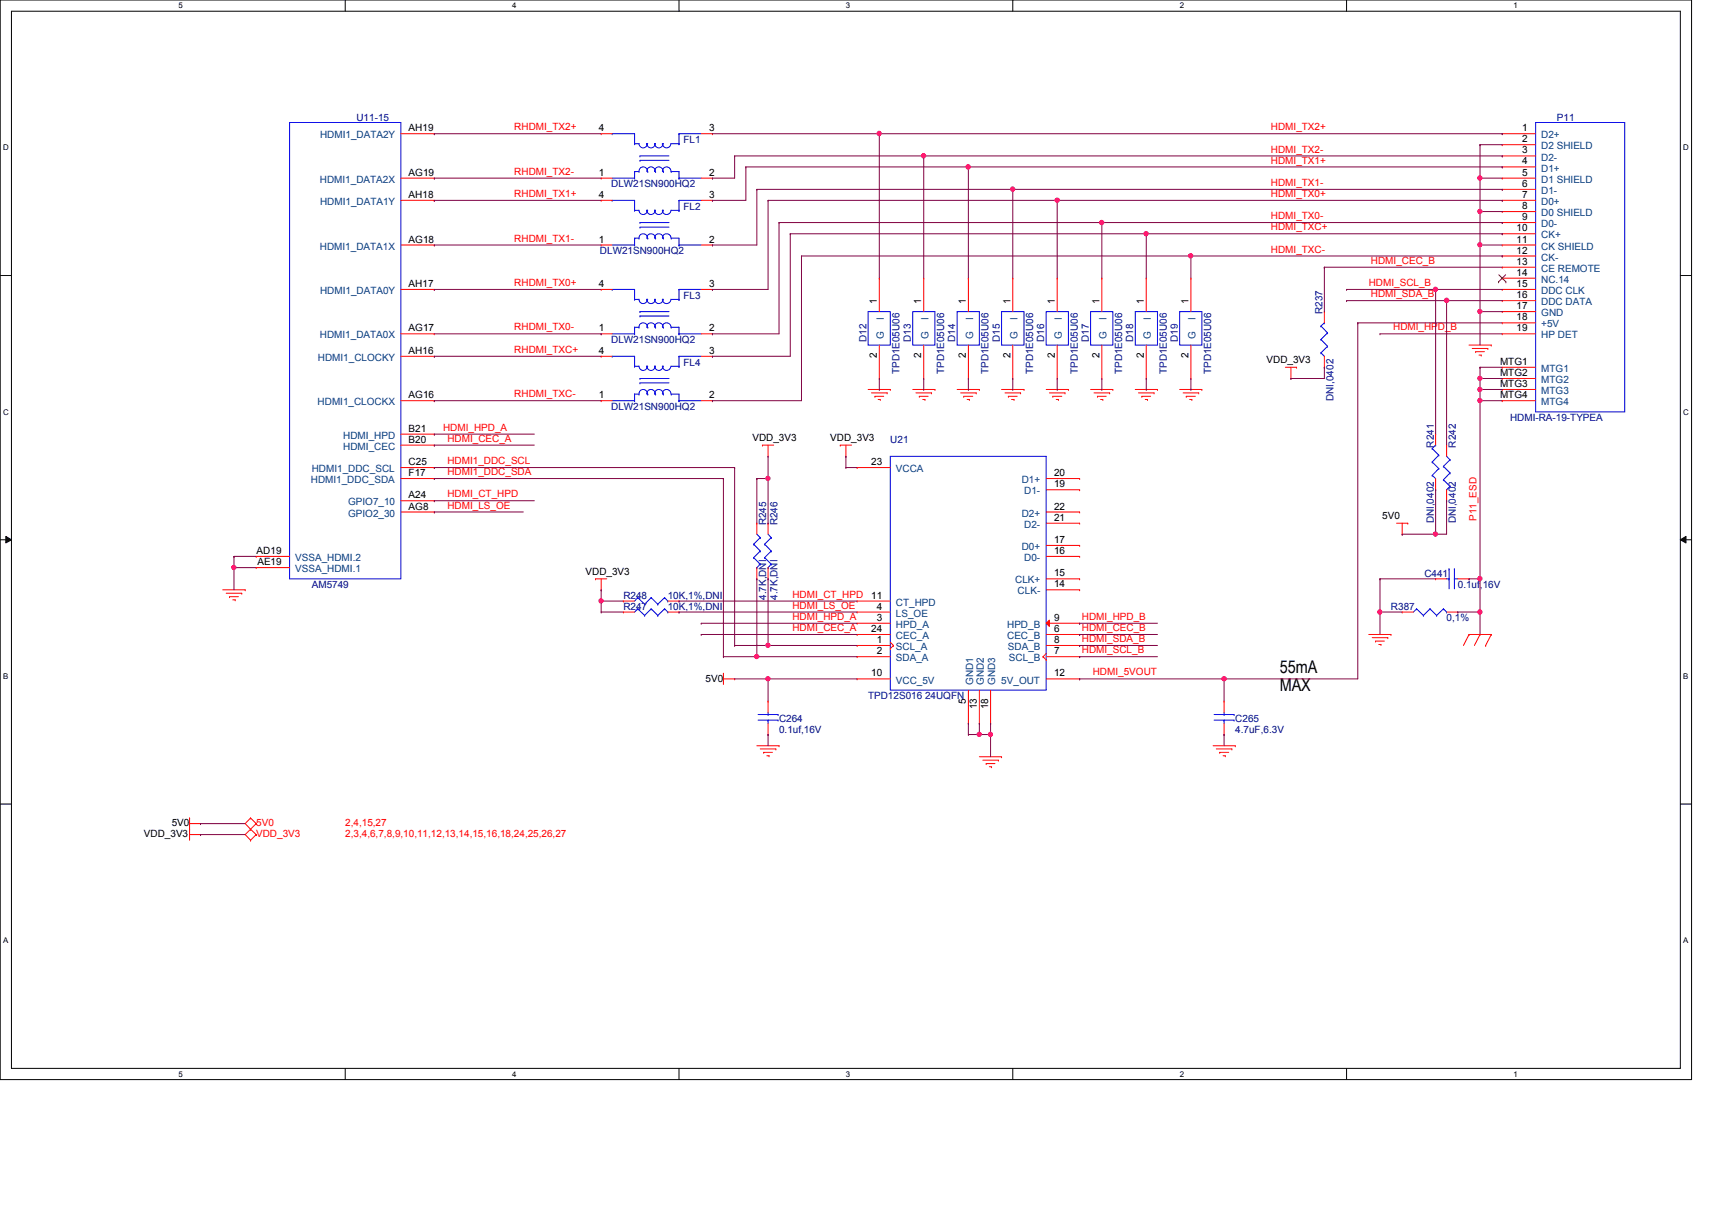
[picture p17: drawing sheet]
<svg xmlns="http://www.w3.org/2000/svg" width="297mm" height="210mm" viewBox="0 0 297 210" stroke-linecap="round" stroke-linejoin="round" font-family="sans-serif">
<defs><g id="words">
<g font-size="3">
<text x="222" y="116.8">55mA</text>
<text x="222" y="119.8">MAX</text>
</g>
<g font-size="1.7" fill="#000080">
<text x="61.8" y="20.9">U11-15</text>
<text x="270.1" y="20.9">P11</text>
<text x="118.6" y="24.8">FL1</text>
<text x="106" y="32.5">DLW21SN900HQ2</text>
<text x="118.6" y="36.4">FL2</text>
<text x="104.1" y="44.1">DLW21SN900HQ2</text>
<text x="118.6" y="51.8">FL3</text>
<text x="106" y="59.5">DLW21SN900HQ2</text>
<text x="150.3" y="59.3" transform="rotate(-90 150.3 59.3)">D12</text>
<text x="158" y="59.3" transform="rotate(-90 158 59.3)">D13</text>
<text x="165.7" y="59.3" transform="rotate(-90 165.7 59.3)">D14</text>
<text x="173.5" y="59.3" transform="rotate(-90 173.5 59.3)">D15</text>
<text x="181.2" y="59.3" transform="rotate(-90 181.2 59.3)">D16</text>
<text x="188.9" y="59.3" transform="rotate(-90 188.9 59.3)">D17</text>
<text x="196.6" y="59.3" transform="rotate(-90 196.6 59.3)">D18</text>
<text x="204.3" y="59.3" transform="rotate(-90 204.3 59.3)">D19</text>
<text x="229.4" y="54.4" transform="rotate(-90 229.4 54.4)">R237</text>
<text x="118.6" y="63.4">FL4</text>
<text x="156.1" y="64.9" transform="rotate(-90 156.1 64.9)">TPD1E05U06</text>
<text x="163.8" y="64.9" transform="rotate(-90 163.8 64.9)">TPD1E05U06</text>
<text x="171.5" y="64.9" transform="rotate(-90 171.5 64.9)">TPD1E05U06</text>
<text x="179.3" y="64.9" transform="rotate(-90 179.3 64.9)">TPD1E05U06</text>
<text x="187" y="64.9" transform="rotate(-90 187 64.9)">TPD1E05U06</text>
<text x="194.7" y="64.9" transform="rotate(-90 194.7 64.9)">TPD1E05U06</text>
<text x="202.4" y="64.9" transform="rotate(-90 202.4 64.9)">TPD1E05U06</text>
<text x="210.1" y="64.9" transform="rotate(-90 210.1 64.9)">TPD1E05U06</text>
<text x="106" y="71.1">DLW21SN900HQ2</text>
<text x="231.4" y="69.5" transform="rotate(-90 231.4 69.5)">DNI,0402</text>
<text x="154.5" y="76.9">U21</text>
<text x="248.7" y="77.6" transform="rotate(-90 248.7 77.6)">R241</text>
<text x="252.6" y="77.6" transform="rotate(-90 252.6 77.6)">R242</text>
<text x="262" y="73.1">HDMI-RA-19-TYPEA</text>
<text x="132.9" y="91.1" transform="rotate(-90 132.9 91.1)">R245</text>
<text x="134.9" y="91.1" transform="rotate(-90 134.9 91.1)">R246</text>
<text x="248.7" y="90.8" transform="rotate(-90 248.7 90.8)">DNI,0402</text>
<text x="252.6" y="90.8" transform="rotate(-90 252.6 90.8)">DNI,0402</text>
<text x="247.1" y="100.1">C441</text>
<text x="54.1" y="102">AM5749</text>
<text x="108.2" y="103.9">R248</text>
<text x="108.2" y="105.9">R247</text>
<text x="115.9" y="103.9">10K,1%,DNI</text>
<text x="115.9" y="105.9">10K,1%,DNI</text>
<text x="132.9" y="104.1" transform="rotate(-90 132.9 104.1)">4.7K,DNI</text>
<text x="134.9" y="104.1" transform="rotate(-90 134.9 104.1)">4.7K,DNI</text>
<text x="241.3" y="105.9">R387</text>
<text x="251" y="107.8">0,1%</text>
<text x="252.9" y="102">0.1uf,16V</text>
<text x="135.2" y="125.2">C264</text>
<text x="150.6" y="121.3">TPD12S016 24UQFN</text>
<text x="214.3" y="125.2">C265</text>
<text x="135.2" y="127.1">0.1uf,16V</text>
<text x="214.3" y="127.1">4.7uF,6.3V</text>
</g>
<g font-size="1.7">
<text x="70.9" y="22.8">AH19</text>
<text x="103.9" y="22.8">4</text>
<text x="123" y="22.8">3</text>
<text x="264.1" y="22.8">1</text>
<text x="264.1" y="24.7">2</text>
<text x="264.1" y="26.6">3</text>
<text x="264.1" y="28.5">4</text>
<text x="70.9" y="34.3">AH18</text>
<text x="70.9" y="30.5">AG19</text>
<text x="103.9" y="30.5">1</text>
<text x="103.9" y="34.3">4</text>
<text x="123" y="30.5">2</text>
<text x="123" y="34.3">3</text>
<text x="264.1" y="30.5">5</text>
<text x="264.1" y="32.4">6</text>
<text x="264.1" y="34.3">7</text>
<text x="263.1" y="40.1">10</text>
<text x="264.1" y="36.3">8</text>
<text x="264.1" y="38.2">9</text>
<text x="70.9" y="42.1">AG18</text>
<text x="103.9" y="42.1">1</text>
<text x="123" y="42.1">2</text>
<text x="263.1" y="42.1">11</text>
<text x="263.1" y="44">12</text>
<text x="263.1" y="47.8">14</text>
<text x="263.1" y="45.9">13</text>
<text x="70.9" y="49.8">AH17</text>
<text x="103.9" y="49.8">4</text>
<text x="123" y="49.8">3</text>
<text x="152.1" y="52.7" transform="rotate(-90 152.1 52.7)">1</text>
<text x="159.8" y="52.7" transform="rotate(-90 159.8 52.7)">1</text>
<text x="167.6" y="52.7" transform="rotate(-90 167.6 52.7)">1</text>
<text x="175.3" y="52.7" transform="rotate(-90 175.3 52.7)">1</text>
<text x="183" y="52.7" transform="rotate(-90 183 52.7)">1</text>
<text x="190.8" y="52.7" transform="rotate(-90 190.8 52.7)">1</text>
<text x="198.5" y="52.7" transform="rotate(-90 198.5 52.7)">1</text>
<text x="206.2" y="52.7" transform="rotate(-90 206.2 52.7)">1</text>
<text x="263.1" y="49.8">15</text>
<text x="263.1" y="51.7">16</text>
<text x="263.1" y="53.6">17</text>
<text x="70.9" y="57.5">AG17</text>
<text x="103.9" y="57.5">1</text>
<text x="123" y="57.5">2</text>
<text x="263.1" y="55.6">18</text>
<text x="263.1" y="57.5">19</text>
<text x="70.9" y="61.4">AH16</text>
<text x="103.9" y="61.4">4</text>
<text x="123" y="61.4">3</text>
<text x="152.1" y="62.2" transform="rotate(-90 152.1 62.2)">2</text>
<text x="159.8" y="62.2" transform="rotate(-90 159.8 62.2)">2</text>
<text x="167.6" y="62.2" transform="rotate(-90 167.6 62.2)">2</text>
<text x="175.3" y="62.2" transform="rotate(-90 175.3 62.2)">2</text>
<text x="183" y="62.2" transform="rotate(-90 183 62.2)">2</text>
<text x="190.8" y="62.2" transform="rotate(-90 190.8 62.2)">2</text>
<text x="198.5" y="62.2" transform="rotate(-90 198.5 62.2)">2</text>
<text x="206.2" y="62.2" transform="rotate(-90 206.2 62.2)">2</text>
<text x="219.7" y="63">VDD_3V3</text>
<text x="260.3" y="63.3">MTG1</text>
<text x="260.3" y="65.2">MTG2</text>
<text x="70.9" y="69.1">AG16</text>
<text x="103.9" y="69.1">1</text>
<text x="123" y="69.1">2</text>
<text x="260.3" y="67.1">MTG3</text>
<text x="260.3" y="69.1">MTG4</text>
<text x="70.9" y="74.9">B21</text>
<text x="70.9" y="76.8">B20</text>
<text x="130.6" y="76.5">VDD_3V3</text>
<text x="144.1" y="76.5">VDD_3V3</text>
<text x="70.9" y="82.6">F17</text>
<text x="70.9" y="80.7">C25</text>
<text x="151.2" y="80.7">23</text>
<text x="182.9" y="82.6">20</text>
<text x="70.9" y="86.4">A24</text>
<text x="70.9" y="88.4">AG8</text>
<text x="182.9" y="84.5">19</text>
<text x="182.9" y="88.4">22</text>
<text x="182.9" y="90.3">21</text>
<text x="182.9" y="94.2">17</text>
<text x="239.8" y="90">5V0</text>
<text x="44.5" y="96.1">AD19</text>
<text x="44.7" y="98">AE19</text>
<text x="101.6" y="99.7">VDD_3V3</text>
<text x="182.9" y="96.1">16</text>
<text x="182.9" y="100">15</text>
<text x="182.9" y="101.9">14</text>
<text x="151.2" y="103.8">11</text>
<text x="152.1" y="107.7">3</text>
<text x="152.1" y="105.7">4</text>
<text x="182.9" y="107.7">9</text>
<text x="151.2" y="109.6">24</text>
<text x="152.1" y="111.5">1</text>
<text x="152.1" y="113.5">2</text>
<text x="182.9" y="109.6">6</text>
<text x="182.9" y="113.5">7</text>
<text x="182.9" y="111.5">8</text>
<text x="122.4" y="118.2">5V0</text>
<text x="151.2" y="117.3">10</text>
<text x="182.9" y="117.3">12</text>
<text x="167.6" y="122" transform="rotate(-90 167.6 122)">5</text>
<text x="169.5" y="123" transform="rotate(-90 169.5 123)">13</text>
<text x="171.4" y="123" transform="rotate(-90 171.4 123)">18</text>
<text x="29.8" y="143.3">5V0</text>
<text x="25" y="145.2">VDD_3V3</text>
</g>
<g font-size="1.7" fill="#f00">
<text x="89.2" y="22.6">RHDMI_TX2+</text>
<text x="220.5" y="22.6">HDMI_TX2+</text>
<text x="220.5" y="28.4">HDMI_TX1+</text>
<text x="220.5" y="26.5">HDMI_TX2-</text>
<text x="89.2" y="30.3">RHDMI_TX2-</text>
<text x="89.2" y="34.2">RHDMI_TX1+</text>
<text x="220.5" y="34.2">HDMI_TX0+</text>
<text x="220.5" y="32.3">HDMI_TX1-</text>
<text x="89.2" y="41.9">RHDMI_TX1-</text>
<text x="220.5" y="40">HDMI_TXC+</text>
<text x="220.5" y="38">HDMI_TX0-</text>
<text x="220.5" y="43.8">HDMI_TXC-</text>
<text x="237.9" y="45.8">HDMI_CEC_B</text>
<text x="89.2" y="49.6">RHDMI_TX0+</text>
<text x="237.5" y="49.6">HDMI_SCL_B</text>
<text x="237.9" y="51.6">HDMI_SDA_B</text>
<text x="89.2" y="57.3">RHDMI_TX0-</text>
<text x="241.7" y="57.3">HDMI_HPD_B</text>
<text x="89.2" y="61.2">RHDMI_TXC+</text>
<text x="89.2" y="68.9">RHDMI_TXC-</text>
<text x="76.9" y="74.7">HDMI_HPD_A</text>
<text x="77.6" y="76.6">HDMI_CEC_A</text>
<text x="77.6" y="80.5">HDMI1_DDC_SCL</text>
<text x="77.6" y="82.4">HDMI1_DDC_SDA</text>
<text x="77.6" y="88.2">HDMI_LS_OE</text>
<text x="77.6" y="86.3">HDMI_CT_HPD</text>
<text x="256.2" y="90.4" transform="rotate(-90 256.2 90.4)">P11_ESD</text>
<text x="137.5" y="107.5">HDMI_HPD_A</text>
<text x="137.5" y="103.7">HDMI_CT_HPD</text>
<text x="137.5" y="105.6">HDMI_LS_OE</text>
<text x="187.7" y="107.5">HDMI_HPD_B</text>
<text x="137.5" y="109.5">HDMI_CEC_A</text>
<text x="187.7" y="109.5">HDMI_CEC_B</text>
<text x="187.7" y="113.3">HDMI_SCL_B</text>
<text x="187.7" y="111.4">HDMI_SDA_B</text>
<text x="189.6" y="117.2">HDMI_5VOUT</text>
<text x="44.4" y="143.3">5V0</text>
<text x="59.9" y="143.3">2,4,15,27</text>
<text x="44.4" y="145.2">VDD_3V3</text>
<text x="59.9" y="145.2">2,3,4,6,7,8,9,10,11,12,13,14,15,16,18,24,25,26,27</text>
</g>
<g font-size="1.7" fill="#004080">
<text x="55.5" y="24">HDMI1_DATA2Y</text>
<text x="267.4" y="25.9">D2 SHIELD</text>
<text x="267.4" y="24">D2+</text>
<text x="267.4" y="27.9">D2-</text>
<text x="267.4" y="29.8">D1+</text>
<text x="55.5" y="31.7">HDMI1_DATA2X</text>
<text x="55.5" y="35.6">HDMI1_DATA1Y</text>
<text x="267.4" y="31.7">D1 SHIELD</text>
<text x="267.4" y="33.7">D1-</text>
<text x="267.4" y="35.6">D0+</text>
<text x="267.4" y="37.5">D0 SHIELD</text>
<text x="267.4" y="39.4">D0-</text>
<text x="267.4" y="41.4">CK+</text>
<text x="55.5" y="43.3">HDMI1_DATA1X</text>
<text x="267.4" y="43.3">CK SHIELD</text>
<text x="267.4" y="45.2">CK-</text>
<text x="267.4" y="47.2">CE REMOTE</text>
<text x="55.5" y="51">HDMI1_DATA0Y</text>
<text x="267.4" y="49.1">NC.14</text>
<text x="267.4" y="51">DDC CLK</text>
<text x="267.4" y="53">DDC DATA</text>
<text x="55.5" y="58.7">HDMI1_DATA0X</text>
<text x="153.4" y="58.9" transform="rotate(-90 153.4 58.9)">G</text>
<text x="153.4" y="55.5" transform="rotate(-90 153.4 55.5)">I</text>
<text x="161.1" y="58.9" transform="rotate(-90 161.1 58.9)">G</text>
<text x="161.1" y="55.5" transform="rotate(-90 161.1 55.5)">I</text>
<text x="168.8" y="58.9" transform="rotate(-90 168.8 58.9)">G</text>
<text x="168.8" y="55.5" transform="rotate(-90 168.8 55.5)">I</text>
<text x="176.5" y="58.9" transform="rotate(-90 176.5 58.9)">G</text>
<text x="176.5" y="55.5" transform="rotate(-90 176.5 55.5)">I</text>
<text x="184.2" y="58.9" transform="rotate(-90 184.2 58.9)">G</text>
<text x="184.2" y="55.5" transform="rotate(-90 184.2 55.5)">I</text>
<text x="192" y="58.9" transform="rotate(-90 192 58.9)">G</text>
<text x="192" y="55.5" transform="rotate(-90 192 55.5)">I</text>
<text x="199.7" y="58.9" transform="rotate(-90 199.7 58.9)">G</text>
<text x="199.7" y="55.5" transform="rotate(-90 199.7 55.5)">I</text>
<text x="207.4" y="58.9" transform="rotate(-90 207.4 58.9)">G</text>
<text x="207.4" y="55.5" transform="rotate(-90 207.4 55.5)">I</text>
<text x="267.4" y="56.8">+5V</text>
<text x="267.4" y="58.7">HP DET</text>
<text x="267.4" y="54.9">GND</text>
<text x="55.2" y="62.6">HDMI1_CLOCKY</text>
<text x="267.4" y="64.5">MTG1</text>
<text x="55.1" y="70.3">HDMI1_CLOCKX</text>
<text x="267.4" y="66.5">MTG2</text>
<text x="267.4" y="68.4">MTG3</text>
<text x="267.4" y="70.3">MTG4</text>
<text x="59.6" y="76.1">HDMI_HPD</text>
<text x="53.9" y="83.8">HDMI1_DDC_SDA</text>
<text x="54.1" y="81.9">HDMI1_DDC_SCL</text>
<text x="59.6" y="78">HDMI_CEC</text>
<text x="155.4" y="81.9">VCCA</text>
<text x="177.3" y="83.8">D1+</text>
<text x="60.4" y="87.7">GPIO7_10</text>
<text x="60.4" y="89.6">GPIO2_30</text>
<text x="177.3" y="89.6">D2+</text>
<text x="177.7" y="85.8">D1-</text>
<text x="177.3" y="95.4">D0+</text>
<text x="177.7" y="91.6">D2-</text>
<text x="51.2" y="97.3">VSSA_HDMI.2</text>
<text x="51.2" y="99.3">VSSA_HDMI.1</text>
<text x="176.1" y="101.2">CLK+</text>
<text x="177.7" y="97.3">D0-</text>
<text x="155.4" y="107">LS_OE</text>
<text x="155.4" y="105.1">CT_HPD</text>
<text x="176.6" y="103.1">CLK-</text>
<text x="155.4" y="112.8">SCL_A</text>
<text x="155.4" y="110.9">CEC_A</text>
<text x="155.4" y="108.9">HPD_A</text>
<text x="174.7" y="110.9">CEC_B</text>
<text x="174.7" y="108.9">HPD_B</text>
<text x="174.9" y="112.8">SDA_B</text>
<text x="155.4" y="114.7">SDA_A</text>
<text x="155.4" y="118.6">VCC_5V</text>
<text x="168.8" y="118.7" transform="rotate(-90 168.8 118.7)">GND1</text>
<text x="170.7" y="118.7" transform="rotate(-90 170.7 118.7)">GND2</text>
<text x="172.7" y="118.7" transform="rotate(-90 172.7 118.7)">GND3</text>
<text x="173.7" y="118.6">5V_OUT</text>
<text x="175" y="114.7">SCL_B</text>
</g>
<g font-size="1.4">
<text x="30.9" y="1.4">5</text>
<text x="88.9" y="1.4">4</text>
<text x="146.8" y="1.4">3</text>
<text x="204.7" y="1.4">2</text>
<text x="262.6" y="1.4">1</text>
<text x=".5" y="26.1">D</text>
<text x="292.1" y="26.1">D</text>
<text x=".5" y="71.9">C</text>
<text x="292.1" y="71.9">C</text>
<text x=".5" y="117.8">B</text>
<text x="292.1" y="117.8">B</text>
<text x=".5" y="163.6">A</text>
<text x="292.1" y="163.6">A</text>
<text x="30.9" y="186.8">5</text>
<text x="88.9" y="186.8">4</text>
<text x="146.8" y="186.8">3</text>
<text x="204.7" y="186.8">2</text>
<text x="262.6" y="186.8">1</text>
</g>
</g></defs>
<path d="M0 0h293.5v187.3h-293.5zM2 1.9h289.5v183.4h-289.5z" fill="none" stroke="#000" stroke-width=".17"/>
<g fill="#fff">
<path d="M30.9 .2h.8v1.5h-.8z"/>
<path d="M30.9 185.5h.8v1.6h-.8z"/>
</g>
<path d="M59.9 0v1.9M59.9 185.3v2" fill="none" stroke="#000" stroke-width=".17"/>
<g fill="#fff">
<path d="M88.9 .2h.7v1.5h-.7z"/>
<path d="M88.9 185.5h.7v1.6h-.7z"/>
</g>
<path d="M117.8 0v1.9M117.8 185.3v2" fill="none" stroke="#000" stroke-width=".17"/>
<g fill="#fff">
<path d="M146.8 .2h.7v1.5h-.7z"/>
<path d="M146.8 185.5h.7v1.6h-.7z"/>
</g>
<path d="M175.7 0v1.9M175.7 185.3v2" fill="none" stroke="#000" stroke-width=".17"/>
<g fill="#fff">
<path d="M204.7 .2h.7v1.5h-.7z"/>
<path d="M204.7 185.5h.7v1.6h-.7z"/>
</g>
<path d="M233.6 0v1.9M233.6 185.3v2" fill="none" stroke="#000" stroke-width=".17"/>
<g fill="#fff">
<path d="M262.6 .2h.8v1.5h-.8z"/>
<path d="M262.6 185.5h.8v1.6h-.8z"/>
<path d="M.5 24.8h1v1.6h-1z"/>
<path d="M292.1 24.8h.9v1.6h-.9z"/>
<path d="M.5 70.7h1v1.5h-1z"/>
<path d="M292.1 70.7h.9v1.5h-.9z"/>
</g>
<path d="M0 47.8h2M291.5 47.8h2" fill="none" stroke="#000" stroke-width=".17"/>
<g fill="#fff">
<path d="M.5 116.5h.9v1.6h-.9z"/>
<path d="M292.1 116.5h.8v1.6h-.8z"/>
</g>
<path d="M0 93.6h2M1 93l1 .6-1 .6zM291.5 93.6l1-.6v1.2zM291.5 93.6h2" fill="none" stroke="#000" stroke-width=".17"/>
<path d="M1 93l1 .6-1 .6zM291.5 93.6l1-.6v1.2z" fill="#000"/>
<g fill="#fff">
<path d="M.5 162.4h.9v1.5h-.9z"/>
<path d="M292.1 162.4h.8v1.5h-.8z"/>
</g>
<path d="M0 139.5h2M291.5 139.5h2" fill="none" stroke="#000" stroke-width=".17"/>
<g fill="none" stroke="#f00" stroke-width=".17">
<path d="M104.3 30.9h.1M104.3 23.2h.1M104.3 30.9h1.9M104.3 23.2h1.9M121.7 30.9h1.9M121.7 23.2h1.9M123.6 23.2h.1M123.6 30.9h.1M160.3 48.3h.1M160.3 48.3v5.8M160.3 59.9v5.8M254.9 59.9h3.8"/>
<path d="M258.7 59.9h.1M132.3 77.2h.1M132.3 77.2h1.9M133.3 79.2h.1M133.3 77.2v2M145.8 77.2h.1M145.8 77.2h1.9M146.8 79.2h.1M146.8 77.2v2M150.6 67.6h3.9M151.2 68.2h2.7M151.8 68.7h.1"/>
<path d="M151.8 68.7h1.5M152.4 69.3h.3M152.7 69.3h.1M153.9 68.2h.1M154.5 67.6h.1M158.4 67.6h3.8M158.9 68.2h2.7M159.5 68.7h.1M159.5 68.7h1.5M160.1 69.3h.4M160.3 65.7h.1M160.5 69.3h.1"/>
<path d="M161.6 68.2h.1M162.2 67.6h.1M166.1 67.6h3.8M166.7 68.2h2.7M167.2 68.7h.1M167.2 68.7h1.6M167.8 69.3h.4M168.2 69.3h.1M169.4 68.2h.1M169.9 67.6h.1M173.8 67.6h3.9M174.4 68.2h2.7"/>
<path d="M175 68.7h.1M175 68.7h1.5M175.5 69.3h.4M175.9 69.3h.1M177.1 68.2h.1M177.7 67.6h.1M181.5 67.6h3.9M182.1 68.2h2.7M182.7 68.7h.1M182.7 68.7h1.5M183.3 69.3h.3M183.6 69.3h.1"/>
<path d="M184.8 68.2h.1M185.4 67.6h.1M189.2 67.6h3.9M189.8 68.2h2.7M190.4 68.7h.1M190.4 68.7h1.5M191 69.3h.3M191.3 69.3h.1M192.5 68.2h.1M193.1 67.6h.1M197 67.6h3.8M197.5 68.2h2.7"/>
<path d="M198.1 68.7h.1M198.1 68.7h1.5M198.7 69.3h.4M199.1 69.3h.1M200.2 68.2h.1M200.8 67.6h.1M204.7 67.6h3.8M205.3 68.2h2.7M205.8 68.7h.1M205.8 68.7h1.6M206.4 69.3h.4M206.8 69.3h.1"/>
<path d="M208 68.2h.1M208.5 67.6h.1M223 63.7h2M224 65.7h.1M224 63.7v2M225 63.7h.1M255.4 60.5h2.7M256 61h.1M256 61h1.6M256.6 61.6h.4M257 61.6h.1M258.1 60.5h.1"/>
<path d="M131.3 90.8h.1M131.3 90.8v1.9M131.3 98.5v1.9M242.3 90.8h2M243.3 92.7h.1M243.3 90.8v1.9M244.3 90.8h.1M38.6 102.3h3.9M39.2 102.9h2.7M39.8 103.5h.1M39.8 103.5h1.6M40.4 104.1h.4"/>
<path d="M40.8 104.1h.1M41.9 102.9h.1M42.5 102.3h.1M103.3 100.4h.1M103.3 100.4h2M104.3 102.3h.1M104.3 100.4v1.9M125.5 116.8h.1M125.5 117.8h2M125.5 116.8v1.9M127.5 117.8h.1M131.3 100.4h.1"/>
<path d="M148.7 112h.1M148.7 113.9h.1M148.7 110.1h.1M148.7 108.1h.1M148.7 110.1h5.8M148.7 112h5.8M148.7 113.9h5.8M148.7 108.1h5.8M154.5 112.5h.1M154.5 111.4l.5 .6M155 112h.1M155 112l-.5 .5"/>
<path d="M181.5 110.1h5.8M187.3 110.1h.1M237.5 110.1h3.8M238.1 110.6h2.7M238.7 111.2h.1M238.7 111.2h1.5M239.2 111.8h.4M239.6 111.8h.1M240.8 110.6h.1M241.3 110.1h.1M243.3 106.2h.1M243.3 106.2h1.9"/>
<path d="M251 106.2h1.9M252.9 106.2h.1M254.9 110.1h.1M254.9 110.1l-1 1.9M254.9 110.1h3.8M256.8 110.1h.1M256.8 110.1l-1 1.9M257.8 112h.1M258.7 110.1h.1M258.7 110.1l-.9 1.9M131.3 129.4h3.9M131.9 129.9h2.7"/>
<path d="M132.5 130.5h.1M132.5 130.5h1.5M133.1 131.1h.3M133.4 131.1h.1M134.6 129.9h.1M135.2 129.4h.1M169.9 131.3h3.9M170.5 131.9h2.7M171.1 132.5h.1M171.1 132.5h1.5M171.7 133h.3M172 133h.1"/>
<path d="M173.2 131.9h.1M173.8 131.3h.1M210.5 129.4h3.8M211 129.9h2.7M211.6 130.5h.1M211.6 130.5h1.6M212.2 131.1h.4M212.6 131.1h.1M213.7 129.9h.1M214.3 129.4h.1M32.9 143.8h.1M32.9 141.9h.1"/>
<path d="M32.9 144.8h1.9M32.9 141.9v3.9M32.9 142.9h1.9M34.8 144.8h.1M34.8 142.9h.1M43.5 143.8h.1M43.5 145.8h.1M43.5 141.9h.1M43.5 143.8l.9 1M43.5 141.9l-1 1 1 .9M43.5 141.9l.9 1M44.4 144.8h.1"/>
<path d="M44.4 142.9h.1M44.4 142.9l-1.9 1.9 1 1M44.4 144.8l-.9 1"/>
</g>
<g fill="none" stroke="#00f" stroke-width=".17">
<path d="M106.2 23.2h.1M106.2 23.2h3.9v1.5M106.2 30.9h3.9M110.1 24.9h.1M110.1 29.8h.1M110.1 30.9h.1M110.1 24.7h.1M110.1 29.8h.8M110.1 24.9h.8M110.1 29.8v1.1M110.9 29.7a.74 .74 0 0 1 .7-.7 .74 .74 0 0 1 .7 .7M110.9 24.9a.74 .74 0 0 0 .7 .8 .74 .74 0 0 0 .7-.8"/>
<path d="M110.9 29.8h.1M111 27.8h.1M111 27.1h.1M111 27.8h5.1M111 27.1h5.1M112.2 29.7a.74 .74 0 0 1 .8-.7 .74 .74 0 0 1 .7 .7M112.2 24.9h.1M112.2 24.9a.74 .74 0 0 0 .8 .8 .74 .74 0 0 0 .7-.8M112.2 29.8h.2M112.2 24.9h.2M112.4 29.8h.1M113.6 29.7a.74 .74 0 0 1 .7-.7 .74 .74 0 0 1 .8 .7"/>
<path d="M113.6 24.9h.1M113.6 24.9a.74 .74 0 0 0 .7 .8 .74 .74 0 0 0 .8-.8M113.6 29.8h.1M113.7 29.8h.1M114.9 29.7a.74 .74 0 0 1 .8-.7 .74 .74 0 0 1 .7 .7M114.9 24.9a.74 .74 0 0 0 .8 .8 .74 .74 0 0 0 .7-.8M114.9 24.9h.1M114.9 29.8h.2M114.9 24.9h.2M115.1 29.8h.1M116.5 29.8h.1M116.5 29.8h1.3v1.1"/>
<path d="M116.5 24.9h1.3M117.8 24.9h.1M117.8 30.9h.1M117.8 23.2h.1M117.8 30.9h3.9M117.8 23.2v1.7M117.8 23.2h3.9M158.4 54.1h3.8v5.8h-3.8zM154.5 79.2h27v40.5h-27zM130.8 94.4h.1M130.8 96.7h.1M130.8 94.4l1.1 1.2"/>
<path d="M130.8 96.7l1.1 1.2M131.3 98.5h.1M131.3 92.7l.6 .6M131.9 93.3h.1M131.9 95.6h.1M131.9 97.9h.1M131.9 93.3l-1.1 1.1M131.9 95.6l-1.1 1.1M131.9 97.9l-.6 .6M245.8 105.6h.1M245.8 105.6l-.6 .6M245.8 105.6l1.2 1.2"/>
<path d="M247 106.8h.1M248.1 105.6h.1M248.1 105.6l-1.1 1.2M248.1 105.6l1.2 1.2M249.3 106.8h.1M250.4 105.6h.1M250.4 105.6l-1.1 1.2M250.4 105.6l.6 .6M251 106.2h.1"/>
</g>
<path d="M181.5 108.1l.6-.5v1.1z" fill="#f00"/>
<g fill="none" stroke="#f00" stroke-width=".17">
<path d="M69.6 34.8h5.7M69.6 30.9h5.7M69.6 23.2h5.7M75.3 34.8h.1M75.3 30.9h.1M75.3 23.2h.1M104.3 34.8h.1M104.3 34.8h1.9M121.7 34.8h1.9M123.6 34.8h.1M260.6 25.1h.1M260.6 23.2h.1"/>
<path d="M260.6 27.1h.1M260.6 30.9h.1M260.6 29h.1M260.6 32.9h.1M260.6 36.7h.1M260.6 34.8h.1M260.6 38.6h.1M260.6 34.8h5.8M260.6 30.9h5.8M260.6 23.2h5.8M260.6 25.1h5.8M260.6 27.1h5.8"/>
<path d="M260.6 29h5.8M260.6 32.9h5.8M260.6 36.7h5.8M260.6 38.6h5.8M69.6 42.5h5.7M69.6 50.2h5.7M69.6 57.9h5.7M75.3 50.2h.1M75.3 42.5h.1M75.3 57.9h.1M104.3 42.5h.1M104.3 57.9h.1"/>
<path d="M104.3 50.2h.1M104.3 42.5h1.9M104.3 50.2h1.9M104.3 57.9h1.9M121.7 42.5h1.9M121.7 50.2h1.9M121.7 57.9h1.9M123.6 42.5h.1M123.6 50.2h.1M123.6 57.9h.1M152.6 48.3h.1M152.6 48.3v5.8"/>
<path d="M152.6 59.9v5.8M168 48.3h.1M168 48.3v5.8M168 59.9v5.8M175.7 48.3h.1M175.7 48.3v5.8M175.7 59.9v5.8M183.4 48.3h.1M183.4 48.3v5.8M183.4 59.9v5.8M191.2 48.3h.1M191.2 48.3v5.8"/>
<path d="M191.2 59.9v5.8M198.9 48.3h.1M198.9 48.3v5.8M198.9 59.9v5.8M206.6 48.3h.1M206.6 48.3v5.8M206.6 59.9v5.8M229.8 54.1h.1M229.8 54.1v1.9M260.6 42.5h.1M260.6 40.6h.1M260.6 44.4h.1"/>
<path d="M260.6 48.3h.1M260.6 46.4h.1M260.6 50.2h.1M260.6 52.2h.1M260.6 56h.1M260.6 57.9h.1M260.6 54.1h.1M260.6 42.5h5.8M260.6 50.2h5.8M260.6 57.9h5.8M260.6 40.6h5.8M260.6 44.4h5.8"/>
<path d="M260.6 48.3h5.8M260.6 46.4h5.8M260.6 52.2h5.8M260.6 56h5.8M260.6 54.1h5.8M69.6 69.5h5.7M69.6 61.8h5.7M69.6 75.3h5.7M69.6 77.2h5.7M75.3 69.5h.1M75.3 61.8h.1M75.3 75.3h.1"/>
<path d="M75.3 77.2h.1M104.3 69.5h.1M104.3 61.8h.1M104.3 69.5h1.9M104.3 61.8h1.9M121.7 69.5h1.9M121.7 61.8h1.9M123.6 61.8h.1M123.6 69.5h.1M152.6 65.7h.1M168 65.7h.1M175.7 65.7h.1"/>
<path d="M183.4 65.7h.1M191.2 65.7h.1M198.9 65.7h.1M206.6 65.7h.1M229.8 63.7h.1M229.8 61.8v1.9M249.1 75.3h.1M249.1 75.3v1.9M251 77.2h.1M251 77.2v2M260.6 63.7h.1M260.6 65.7h.1"/>
<path d="M260.6 67.6h.1M260.6 69.5h.1M260.6 69.5h5.8M260.6 63.7h5.8M260.6 65.7h5.8M260.6 67.6h5.8M44.4 96.5h.1M44.4 98.5h.1M44.4 96.5h5.8M44.4 98.5h5.8M69.6 81.1h5.7M69.6 83h5.7"/>
<path d="M69.6 88.8h5.7M69.6 86.9h5.7M75.3 83h.1M75.3 81.1h.1M75.3 86.9h.1M75.3 88.8h.1M133.3 90.8h.1M133.3 90.8v1.9M133.3 98.5v1.9M148.7 81.1h.1M148.7 81.1h5.8M181.5 83h5.8"/>
<path d="M181.5 85h5.8M181.5 88.8h5.8M181.5 90.8h5.8M181.5 94.6h5.8M181.5 96.5h5.8M187.3 83h.1M187.3 85h.1M187.3 88.8h.1M187.3 90.8h.1M187.3 94.6h.1M187.3 96.5h.1M249.1 85h.1"/>
<path d="M249.1 83v2M251 86.9h.1M251 85v1.9M108.2 104.3h.1M108.2 106.2h.1M108.2 106.2h1.9M108.2 104.3h1.9M115.9 106.2h1.9M115.9 104.3h1.9M117.8 104.3h.1M117.8 106.2h.1M133.3 100.4h.1"/>
<path d="M148.7 106.2h.1M148.7 104.3h.1M148.7 117.8h.1M148.7 106.2h5.8M148.7 104.3h5.8M148.7 117.8h5.8M168 119.7v5.8M169.9 119.7v5.8M171.9 119.7v5.8M181 113.9h.1M181 113.9l.5 .6M181.5 108.1l.6-.5v1.1z"/>
<path d="M181.5 114.5h.1M181.5 108.1h5.8M181.5 113.4l-.5 .5M181.5 113.9h5.8M181.5 112h5.8M181.5 117.8h5.8M181.5 100.4h5.8M181.5 102.3h5.8M187.3 108.1h.1M187.3 113.9h.1M187.3 112h.1M187.3 117.8h.1"/>
<path d="M187.3 100.4h.1M187.3 102.3h.1M249.1 100.4h.1M249.1 100.4h1.9M252.9 100.4h2M254.9 100.4h.1M133.3 121.6h.1M133.3 127.4h.1M133.3 121.6v2M133.3 125.5v1.9M168 125.5h.1M169.9 125.5h.1"/>
<path d="M171.9 125.5h.1M212.4 121.6h.1M212.4 127.4h.1M212.4 121.6v2M212.4 125.5v1.9"/>
</g>
<g fill="none" stroke="#00f" stroke-width=".17">
<path d="M50.2 21.3h19.4v79.1h-19.4zM106.2 34.8h.1M106.2 34.8h3.9v1.5M110.1 36.5h.1M110.1 36.3h.1M110.1 36.5h.8M110.9 36.4a.74 .74 0 0 0 .7 .8 .74 .74 0 0 0 .7-.8M111 39.4h.1M111 38.6h.1M111 39.4h5.1M111 38.6h5.1M112.2 36.5h.1"/>
<path d="M112.2 36.4a.74 .74 0 0 0 .8 .8 .74 .74 0 0 0 .7-.8M112.2 36.5h.2M113.6 36.5h.1M113.6 36.4a.74 .74 0 0 0 .7 .8 .74 .74 0 0 0 .8-.8M114.9 36.4a.74 .74 0 0 0 .8 .8 .74 .74 0 0 0 .7-.8M114.9 36.5h.1M114.9 36.5h.2M116.5 36.5h1.3M117.8 36.5h.1M117.8 34.8h.1M117.8 34.8v1.7M117.8 34.8h3.9"/>
<path d="M266.4 21.3h15.5v50.2h-15.5zM106.2 50.2h.1M106.2 50.2h3.9v1.5M106.2 42.5h3.9M106.2 57.9h3.9M110.1 41.3h.1M110.1 42.5h.1M110.1 51.9h.1M110.1 56.8h.1M110.1 57.9h.1M110.1 51.7h.1M110.1 41.3h.8"/>
<path d="M110.1 41.3v1.2M110.1 56.8v1.1M110.1 56.8h.8M110.1 51.9h.8M110.9 41.3a.74 .74 0 0 1 .7-.7 .74 .74 0 0 1 .7 .7M110.9 41.3h.1M110.9 56.7a.74 .74 0 0 1 .7-.7 .74 .74 0 0 1 .7 .7M110.9 51.9a.74 .74 0 0 0 .7 .8 .74 .74 0 0 0 .7-.8M110.9 56.8h.1M111 54.8h.1M111 54.1h.1M111 54.8h5.1"/>
<path d="M111 54.1h5.1M112.2 41.3a.74 .74 0 0 1 .8-.7 .74 .74 0 0 1 .7 .7M112.2 56.7a.74 .74 0 0 1 .8-.7 .74 .74 0 0 1 .7 .7M112.2 51.9h.1M112.2 51.9a.74 .74 0 0 0 .8 .8 .74 .74 0 0 0 .7-.8M112.2 41.3h.2M112.2 56.8h.2M112.2 51.9h.2M112.4 41.3h.1M112.4 56.8h.1M113.6 41.3a.74 .74 0 0 1 .7-.7 .74 .74 0 0 1 .8 .7M113.6 56.7a.74 .74 0 0 1 .7-.7 .74 .74 0 0 1 .8 .7"/>
<path d="M113.6 51.9h.1M113.6 51.9a.74 .74 0 0 0 .7 .8 .74 .74 0 0 0 .8-.8M113.6 41.3h.1M113.6 56.8h.1M113.7 41.3h.1M113.7 56.8h.1M114.9 41.3a.74 .74 0 0 1 .8-.7 .74 .74 0 0 1 .7 .7M114.9 56.7a.74 .74 0 0 1 .8-.7 .74 .74 0 0 1 .7 .7M114.9 51.9a.74 .74 0 0 0 .8 .8 .74 .74 0 0 0 .7-.8M114.9 51.9h.1M114.9 41.3h.2M114.9 56.8h.2"/>
<path d="M114.9 51.9h.2M115.1 41.3h.1M115.1 56.8h.1M116.5 41.3h.1M116.5 56.8h.1M116.5 41.3h1.3v1.2M116.5 56.8h1.3v1.1M116.5 51.9h1.3M117.8 42.5h.1M117.8 51.9h.1M117.8 57.9h.1M117.8 50.2h.1"/>
<path d="M117.8 42.5h3.9M117.8 50.2v1.7M117.8 57.9h3.9M117.8 50.2h3.9M150.6 54.1h3.9v5.8h-3.9zM166.1 54.1h3.8v5.8h-3.8zM173.8 54.1h3.9v5.8h-3.9zM181.5 54.1h3.9v5.8h-3.9zM189.2 54.1h3.9v5.8h-3.9zM197 54.1h3.8v5.8h-3.8zM204.7 54.1h3.8v5.8h-3.8zM229.2 58.9h.1"/>
<path d="M229.2 56.6h.1M229.2 58.9l1.1 1.2M229.2 56.6l1.1 1.1M229.8 56h.1M229.8 56l-.6 .6M230.3 57.7h.1M230.3 57.7l-1.1 1.2M106.2 61.8h.1M106.2 61.8h3.9v1.5M106.2 69.5h3.9M110.1 63.5h.1M110.1 68.4h.1"/>
<path d="M110.1 69.5h.1M110.1 63.3h.1M110.1 68.4v1.1M110.1 68.4h.8M110.1 63.5h.8M110.9 68.3a.74 .74 0 0 1 .7-.7 .74 .74 0 0 1 .7 .7M110.9 63.5a.74 .74 0 0 0 .7 .8 .74 .74 0 0 0 .7-.8M110.9 68.4h.1M111 66.4h.1M111 65.7h.1M111 66.4h5.1M111 65.7h5.1"/>
<path d="M112.2 68.3a.74 .74 0 0 1 .8-.7 .74 .74 0 0 1 .7 .7M112.2 63.5h.1M112.2 63.5a.74 .74 0 0 0 .8 .8 .74 .74 0 0 0 .7-.8M112.2 68.4h.2M112.2 63.5h.2M112.4 68.4h.1M113.6 68.3a.74 .74 0 0 1 .7-.7 .74 .74 0 0 1 .8 .7M113.6 63.5h.1M113.6 63.5a.74 .74 0 0 0 .7 .8 .74 .74 0 0 0 .8-.8M113.6 68.4h.1M113.7 68.4h.1M114.9 68.3a.74 .74 0 0 1 .8-.7 .74 .74 0 0 1 .7 .7"/>
<path d="M114.9 63.5a.74 .74 0 0 0 .8 .8 .74 .74 0 0 0 .7-.8M114.9 63.5h.1M114.9 68.4h.2M114.9 63.5h.2M115.1 68.4h.1M116.5 68.4h.1M116.5 68.4h1.3v1.1M116.5 63.5h1.3M117.8 63.5h.1M117.8 69.5h.1M117.8 61.8h.1M117.8 61.8v1.7"/>
<path d="M117.8 69.5h3.9M117.8 61.8h3.9M229.2 61.2h.1M229.2 61.2l.6 .6M230.3 60.1h.1M230.3 60.1l-1.1 1.1M248.5 77.8h.1M248.5 77.8l1.1 1.2M249.1 77.2h.1M249.1 77.2l-.6 .6M249.6 79h.1M249.6 79l-1.1 1.1"/>
<path d="M251 79.2l.6 .6M251.6 79.8h.1M251.6 79.8l-1.2 1.1M132.7 94.4h.1M132.7 96.7h.1M132.7 94.4l1.1 1.2M132.7 96.7l1.1 1.2M133.3 98.5h.1M133.3 92.7l.5 .6M133.8 93.3h.1M133.8 95.6h.1M133.8 97.9h.1"/>
<path d="M133.8 93.3l-1.1 1.1M133.8 95.6l-1.1 1.1M133.8 97.9l-.5 .6M248.5 82.5h.1M248.5 80.1h.1M248.5 82.5l.6 .5M248.5 80.1l1.1 1.2M249.6 81.3h.1M249.6 81.3l-1.1 1.2M250.4 80.9h.1M250.4 83.2h.1M250.4 80.9l1.2 1.1"/>
<path d="M250.4 83.2l1.2 1.2M251 85h.1M251.4 98.7h.1M251.4 98.7v3.5M251.6 82h.1M251.6 84.4h.1M251.6 82l-1.2 1.2M251.6 84.4l-.6 .6M252.3 98.7h.1M252.3 98.7v3.5M110.7 103.7h.1M110.7 105.6h.1"/>
<path d="M110.7 103.7l-.6 .6M110.7 103.7l1.1 1.1M110.7 105.6l-.6 .6M110.7 105.6l1.1 1.2M111.8 104.8h.1M111.8 106.8h.1M113 103.7h.1M113 105.6h.1M113 103.7l-1.2 1.1M113 103.7l1.1 1.1M113 105.6l-1.2 1.2M113 105.6l1.1 1.2"/>
<path d="M114.1 104.8h.1M114.1 106.8h.1M115.3 103.7h.1M115.3 105.6h.1M115.3 103.7l-1.2 1.1M115.3 103.7l.6 .6M115.3 105.6l-1.2 1.2M115.3 105.6l.6 .6M115.9 104.3h.1M115.9 106.2h.1M251 100.4h.4M251.4 100.4h.1"/>
<path d="M252.3 100.4h.1M252.3 100.4h.6M131.5 124.9h3.5M131.5 124h3.5M133.3 124h.1M133.3 124.9h.1M133.3 123.6v.4M133.3 124.9v.6M135 124.9h.1M135 124h.1M210.6 124.9h3.5M210.6 124h3.5"/>
<path d="M212.4 124h.1M212.4 124.9h.1M212.4 123.6v.4M212.4 124.9v.6M214.1 124.9h.1M214.1 124h.1"/>
</g>
<path d="M260 48.9h.1M260.1 47.7l1.2 1.2M261.2 47.7l-1.2 1.2M261.3 48.9h.1" fill="none" stroke="#804000" stroke-width=".17"/>
<path d="M239.4 57.9h.1M239.4 57.9h21.2M256.8 63.7h.1M256.8 65.7h.1M256.8 63.7h3.8M256.8 63.7v2M256.8 65.7h3.8" fill="none" stroke="#800040" stroke-width=".17"/>
<circle cx="256.8" cy="65.6" r=".37" fill="#f0f"/>
<circle cx="256.8" cy="65.6" r=".37" fill="none" stroke="#f0f" stroke-width=".17"/>
<path d="M256.8 67.6h.1M256.8 67.6h3.8" fill="none" stroke="#800040" stroke-width=".17"/>
<circle cx="256.8" cy="67.6" r=".38" fill="#f0f"/>
<circle cx="256.8" cy="67.6" r=".38" fill="none" stroke="#f0f" stroke-width=".17"/>
<path d="M256.8 25.1h.1M256.8 30.9h.1M256.8 25.1h3.8M256.8 30.9h3.8M249.1 50.2h.1M249.1 50.2h11.5M256.8 67.6h.1M256.8 69.5h.1M256.8 65.7h.1M256.8 65.7v3.8M256.8 69.5h3.8" fill="none" stroke="#800040" stroke-width=".17"/>
<circle cx="256.8" cy="30.9" r=".37" fill="#f0f"/>
<circle cx="256.8" cy="30.9" r=".37" fill="none" stroke="#f0f" stroke-width=".17"/>
<path d="M256.8 25.1h.1M256.8 36.7h.1M256.8 25.1v5.8M256.8 36.7h3.8" fill="none" stroke="#800040" stroke-width=".17"/>
<circle cx="256.8" cy="36.7" r=".37" fill="#f0f"/>
<circle cx="256.8" cy="36.7" r=".37" fill="none" stroke="#f0f" stroke-width=".17"/>
<path d="M256.8 30.9h.1M256.8 36.7h.1M256.8 30.9v23.2M256.8 42.5h.1M256.8 54.1h.1M256.8 42.5h3.8M256.8 54.1h3.8" fill="none" stroke="#800040" stroke-width=".17"/>
<circle cx="256.8" cy="54" r=".37" fill="#f0f"/>
<circle cx="256.8" cy="54" r=".37" fill="none" stroke="#f0f" stroke-width=".17"/>
<circle cx="256.8" cy="42.5" r=".38" fill="#f0f"/>
<circle cx="256.8" cy="42.5" r=".38" fill="none" stroke="#f0f" stroke-width=".17"/>
<g fill="none" stroke="#800040" stroke-width=".17">
<path d="M123.6 30.9h.1M123.6 34.8h.1M123.6 30.9h3.9M123.6 34.8h5.8M123.6 42.5h.1M123.6 57.9h.1M123.6 42.5h7.7M123.6 57.9h11.6M229.8 46.4h.1M229.8 46.4v7.7M249.1 50.2h.1M249.1 50.2v25.1"/>
<path d="M123.6 69.5h.1M123.6 69.5h15.5M229.8 63.7h.1M229.8 63.7v2M251 86.9h.1M251 86.9v5.8M34.8 144.8h.1M34.8 142.9h.1M34.8 144.8h7.7M34.8 142.9h7.7"/>
</g>
<circle cx="249.1" cy="50.2" r=".37" fill="#f0f"/>
<circle cx="249.1" cy="50.2" r=".37" fill="none" stroke="#f0f" stroke-width=".17"/>
<path d="M233.6 50.2h.1M233.6 50.2h15.5M251 52.2h.1M251 52.2v25" fill="none" stroke="#800040" stroke-width=".17"/>
<circle cx="251" cy="52.1" r=".38" fill="#f0f"/>
<circle cx="251" cy="52.1" r=".38" fill="none" stroke="#f0f" stroke-width=".17"/>
<g fill="none" stroke="#800040" stroke-width=".17">
<path d="M233.6 52.2h.1M233.6 52.2h17.4M133.3 79.2v3.8M224 65.7h.1M224 65.7h5.8M131.3 83h.1M131.3 83v7.8M133.3 83h.1M249.1 92.7h.1M249.1 92.7h1.9M121.7 110.1h.1M121.7 110.1h27"/>
<path d="M133.3 117.8h.1M133.3 117.8h15.4M187.3 108.1h.1M187.3 110.1h.1M187.3 113.9h.1M187.3 112h.1M187.3 108.1h13.5M187.3 110.1h13.5M187.3 113.9h13.5M187.3 112h13.5"/>
</g>
<circle cx="133.2" cy="117.7" r=".37" fill="#f0f"/>
<circle cx="133.2" cy="117.7" r=".37" fill="none" stroke="#f0f" stroke-width=".17"/>
<path d="M133.3 117.8h.1M133.3 117.8v3.8M169.9 125.5h.1M169.9 127.4h.1M169.9 125.5v1.9M169.9 127.4h2M171.9 127.4h.1M171.9 127.4v3.9" fill="none" stroke="#800040" stroke-width=".17"/>
<circle cx="171.8" cy="127.4" r=".37" fill="#f0f"/>
<circle cx="171.8" cy="127.4" r=".37" fill="none" stroke="#f0f" stroke-width=".17"/>
<circle cx="169.9" cy="127.4" r=".37" fill="#f0f"/>
<circle cx="169.9" cy="127.4" r=".37" fill="none" stroke="#f0f" stroke-width=".17"/>
<path d="M131.3 100.4h.1M131.3 113.9h.1M131.3 100.4v13.5M131.3 113.9h17.4" fill="none" stroke="#800040" stroke-width=".17"/>
<circle cx="131.3" cy="113.9" r=".37" fill="#f0f"/>
<circle cx="131.3" cy="113.9" r=".37" fill="none" stroke="#f0f" stroke-width=".17"/>
<path d="M133.3 100.4h.1M133.3 112h.1M133.3 100.4v11.6M133.3 112h15.4" fill="none" stroke="#800040" stroke-width=".17"/>
<circle cx="133.2" cy="111.9" r=".37" fill="#f0f"/>
<circle cx="133.2" cy="111.9" r=".37" fill="none" stroke="#f0f" stroke-width=".17"/>
<g fill="none" stroke="#800040" stroke-width=".17">
<path d="M133.3 34.8h.1M133.3 34.8v15.4h-9.7M135.2 38.6h.1M135.2 38.6v19.3M123.6 50.2h.1M137.1 40.6h.1M137.1 40.6v21.2h-13.5M139.1 44.4h.1M139.1 44.4v25.1M229.8 46.4h.1M229.8 46.4h30.8M235.6 56h.1"/>
<path d="M235.6 56h25M251 52.2h.1M251 52.2h9.6M123.6 61.8h.1M40.6 96.5h.1M40.6 96.5v2M171.9 125.5h.1M171.9 125.5v1.9"/>
</g>
<circle cx="40.6" cy="98.4" r=".37" fill="#f0f"/>
<circle cx="40.6" cy="98.4" r=".37" fill="none" stroke="#f0f" stroke-width=".17"/>
<g fill="none" stroke="#800040" stroke-width=".17">
<path d="M75.3 75.3h.1M75.3 77.2h.1M75.3 75.3h17.4M75.3 77.2h17.4M40.6 98.5h.1M40.6 96.5h.1M40.6 98.5v3.8M40.6 98.5h3.8M40.6 96.5h3.8M104.3 104.3h.1M104.3 104.3h3.9M121.7 108.1h.1"/>
<path d="M121.7 108.1h27"/>
</g>
<circle cx="104.3" cy="104.2" r=".37" fill="#f0f"/>
<circle cx="104.3" cy="104.2" r=".37" fill="none" stroke="#f0f" stroke-width=".17"/>
<path d="M127.5 27.1h.1M127.5 27.1v3.8M129.4 29h.1M129.4 29v5.8M131.3 32.9h.1M131.3 32.9v9.6M135.2 38.6h56M191.2 38.6h.1M104.3 106.2h.1M104.3 106.2h3.9" fill="none" stroke="#800040" stroke-width=".17"/>
<circle cx="191.1" cy="38.6" r=".38" fill="#f0f"/>
<circle cx="191.1" cy="38.6" r=".38" fill="none" stroke="#f0f" stroke-width=".17"/>
<g fill="none" stroke="#800040" stroke-width=".17">
<path d="M75.3 50.2h.1M75.3 57.9h29M75.3 50.2h29M104.3 57.9h.1M235.6 56h.1M235.6 56v61.8h-23.2M75.3 61.8h.1M75.3 69.5h.1M75.3 61.8h29M75.3 69.5h29M75.3 88.8h.1M75.3 86.9h.1"/>
<path d="M75.3 88.8h15.5M75.3 86.9h17.4M212.4 117.8h.1M168 127.4h.1M168 125.5h.1M168 127.4h1.9M168 125.5v1.9M212.4 127.4h.1M212.4 127.4v2"/>
</g>
<circle cx="212.4" cy="117.7" r=".37" fill="#f0f"/>
<circle cx="212.4" cy="117.7" r=".37" fill="none" stroke="#f0f" stroke-width=".17"/>
<path d="M129.4 29h38.6M168 29h.1M146.8 79.2h.1M146.8 79.2v1.9M146.8 81.1h.1M146.8 81.1h1.9M104.3 104.3h.1M104.3 104.3v1.9M127.5 117.8h5.8M133.3 117.8h.1" fill="none" stroke="#800040" stroke-width=".17"/>
<circle cx="168" cy="29" r=".38" fill="#f0f"/>
<circle cx="168" cy="29" r=".38" fill="none" stroke="#f0f" stroke-width=".17"/>
<path d="M131.3 32.9h44.4M175.7 32.9h.1" fill="none" stroke="#800040" stroke-width=".17"/>
<circle cx="175.7" cy="32.8" r=".38" fill="#f0f"/>
<circle cx="175.7" cy="32.8" r=".38" fill="none" stroke="#f0f" stroke-width=".17"/>
<path d="M123.6 23.2h29M152.6 23.2h.1" fill="none" stroke="#800040" stroke-width=".17"/>
<circle cx="152.5" cy="23.2" r=".38" fill="#f0f"/>
<circle cx="152.5" cy="23.2" r=".38" fill="none" stroke="#f0f" stroke-width=".17"/>
<path d="M127.5 27.1h32.8M160.3 27.1h.1" fill="none" stroke="#800040" stroke-width=".17"/>
<circle cx="160.2" cy="27" r=".37" fill="#f0f"/>
<circle cx="160.2" cy="27" r=".37" fill="none" stroke="#f0f" stroke-width=".17"/>
<path d="M133.3 34.8h50.1M183.4 34.8h.1" fill="none" stroke="#800040" stroke-width=".17"/>
<circle cx="183.4" cy="34.7" r=".37" fill="#f0f"/>
<circle cx="183.4" cy="34.7" r=".37" fill="none" stroke="#f0f" stroke-width=".17"/>
<path d="M137.1 40.6h61.8M198.9 40.6h.1" fill="none" stroke="#800040" stroke-width=".17"/>
<circle cx="198.8" cy="40.5" r=".37" fill="#f0f"/>
<circle cx="198.8" cy="40.5" r=".37" fill="none" stroke="#f0f" stroke-width=".17"/>
<path d="M139.1 44.4h67.5M206.6 44.4h.1" fill="none" stroke="#800040" stroke-width=".17"/>
<circle cx="206.6" cy="44.4" r=".37" fill="#f0f"/>
<circle cx="206.6" cy="44.4" r=".37" fill="none" stroke="#f0f" stroke-width=".17"/>
<g fill="none" stroke="#800040" stroke-width=".17">
<path d="M75.3 23.2h.1M75.3 30.9h.1M75.3 34.8h.1M75.3 23.2h29M75.3 30.9h29M75.3 34.8h29M75.3 42.5h.1M75.3 42.5h29M256.8 54.1h.1M256.8 54.1v5.8M256.8 69.5v30.9M75.3 81.1h.1"/>
<path d="M75.3 81.1h52.2M125.5 113.9h.1M125.5 113.9h5.8M127.5 112h.1M127.5 112h5.8M187.3 117.8h.1M187.3 117.8h25.1M212.4 117.8h.1M212.4 117.8v3.8M256.8 100.4h.1M133.3 127.4h.1M133.3 127.4v2"/>
</g>
<circle cx="256.8" cy="69.5" r=".37" fill="#f0f"/>
<circle cx="256.8" cy="69.5" r=".37" fill="none" stroke="#f0f" stroke-width=".17"/>
<circle cx="256.8" cy="100.4" r=".38" fill="#f0f"/>
<circle cx="256.8" cy="100.4" r=".38" fill="none" stroke="#f0f" stroke-width=".17"/>
<path d="M243.3 92.7h.1M243.3 92.7h5.8" fill="none" stroke="#800040" stroke-width=".17"/>
<circle cx="249.1" cy="92.6" r=".37" fill="#f0f"/>
<circle cx="249.1" cy="92.6" r=".37" fill="none" stroke="#f0f" stroke-width=".17"/>
<g fill="none" stroke="#800040" stroke-width=".17">
<path d="M75.3 83h.1M75.3 83h50.2M125.5 83h.1M125.5 83v30.9M127.5 81.1h.1M127.5 81.1v30.9M131.3 83h.1M131.3 83h2M249.1 85h.1M249.1 85v7.7M104.3 102.3h.1M104.3 102.3v2"/>
<path d="M117.8 104.3h.1M117.8 106.2h.1M117.8 106.2h30.9M117.8 104.3h30.9M239.4 100.4h.1M239.4 106.2h.1M239.4 100.4v5.8M239.4 106.2h3.9M239.4 100.4h9.7M252.9 106.2h.1M252.9 106.2h3.9M254.9 100.4h.1"/>
<path d="M254.9 100.4h1.9M256.8 100.4h.1M256.8 106.2h.1M256.8 100.4v9.7"/>
</g>
<circle cx="256.8" cy="106.2" r=".38" fill="#f0f"/>
<circle cx="256.8" cy="106.2" r=".38" fill="none" stroke="#f0f" stroke-width=".17"/>
<path d="M239.4 106.2h.1M239.4 106.2v3.9" fill="none" stroke="#800040" stroke-width=".17"/>
<circle cx="239.4" cy="106.2" r=".38" fill="#f0f"/>
<circle cx="239.4" cy="106.2" r=".38" fill="none" stroke="#f0f" stroke-width=".17"/>
<path d="M133.3 90.8h.1M133.3 83v7.8" fill="none" stroke="#800040" stroke-width=".17"/>
<circle cx="133.2" cy="83" r=".37" fill="#f0f"/>
<circle cx="133.2" cy="83" r=".37" fill="none" stroke="#f0f" stroke-width=".17"/>
<g fill="none" stroke="#800040" stroke-width=".17">
<path d="M152.6 23.2h.1M152.6 23.2v25.1M152.6 23.2h108M160.3 27.1h.1M160.3 27.1v21.2M160.3 27.1h100.3M168 29h.1M168 29v19.3M168 29h92.6M175.7 32.9h.1M175.7 32.9v15.4M175.7 32.9h84.9"/>
<path d="M183.4 34.8h.1M183.4 34.8v13.5M183.4 34.8h77.2M191.2 38.6h.1M191.2 38.6v9.7M191.2 38.6h69.4M260.6 34.8h.1M260.6 38.6h.1M260.6 32.9h.1M260.6 29h.1M260.6 23.2h.1M260.6 27.1h.1"/>
<path d="M198.9 40.6h.1M198.9 40.6v7.7M198.9 40.6h61.7M206.6 44.4h.1M206.6 44.4v3.9M206.6 44.4h54M260.6 40.6h.1M260.6 44.4h.1M152.6 67.6h.1M152.6 65.7v1.9M160.3 67.6h.1M160.3 65.7v1.9"/>
<path d="M168 67.6h.1M168 65.7v1.9M175.7 67.6h.1M175.7 65.7v1.9M183.4 67.6h.1M183.4 65.7v1.9M191.2 67.6h.1M191.2 65.7v1.9M198.9 67.6h.1M198.9 65.7v1.9M206.6 67.6h.1M206.6 65.7v1.9"/>
</g>
<circle cx="256.8" cy="65.6" r=".37" fill="#f0f"/>
<circle cx="256.8" cy="65.6" r=".37" fill="none" stroke="#f0f" stroke-width=".17"/>
<circle cx="256.8" cy="67.6" r=".38" fill="#f0f"/>
<circle cx="256.8" cy="67.6" r=".38" fill="none" stroke="#f0f" stroke-width=".17"/>
<circle cx="256.8" cy="30.9" r=".37" fill="#f0f"/>
<circle cx="256.8" cy="30.9" r=".37" fill="none" stroke="#f0f" stroke-width=".17"/>
<circle cx="256.8" cy="36.7" r=".37" fill="#f0f"/>
<circle cx="256.8" cy="36.7" r=".37" fill="none" stroke="#f0f" stroke-width=".17"/>
<circle cx="256.8" cy="54" r=".37" fill="#f0f"/>
<circle cx="256.8" cy="54" r=".37" fill="none" stroke="#f0f" stroke-width=".17"/>
<circle cx="256.8" cy="42.5" r=".38" fill="#f0f"/>
<circle cx="256.8" cy="42.5" r=".38" fill="none" stroke="#f0f" stroke-width=".17"/>
<circle cx="249.1" cy="50.2" r=".37" fill="#f0f"/>
<circle cx="249.1" cy="50.2" r=".37" fill="none" stroke="#f0f" stroke-width=".17"/>
<circle cx="251" cy="52.1" r=".38" fill="#f0f"/>
<circle cx="251" cy="52.1" r=".38" fill="none" stroke="#f0f" stroke-width=".17"/>
<circle cx="133.2" cy="117.7" r=".37" fill="#f0f"/>
<circle cx="133.2" cy="117.7" r=".37" fill="none" stroke="#f0f" stroke-width=".17"/>
<circle cx="171.8" cy="127.4" r=".37" fill="#f0f"/>
<circle cx="171.8" cy="127.4" r=".37" fill="none" stroke="#f0f" stroke-width=".17"/>
<circle cx="169.9" cy="127.4" r=".37" fill="#f0f"/>
<circle cx="169.9" cy="127.4" r=".37" fill="none" stroke="#f0f" stroke-width=".17"/>
<circle cx="131.3" cy="113.9" r=".37" fill="#f0f"/>
<circle cx="131.3" cy="113.9" r=".37" fill="none" stroke="#f0f" stroke-width=".17"/>
<circle cx="133.2" cy="111.9" r=".37" fill="#f0f"/>
<circle cx="133.2" cy="111.9" r=".37" fill="none" stroke="#f0f" stroke-width=".17"/>
<circle cx="40.6" cy="98.4" r=".37" fill="#f0f"/>
<circle cx="40.6" cy="98.4" r=".37" fill="none" stroke="#f0f" stroke-width=".17"/>
<circle cx="104.3" cy="104.2" r=".37" fill="#f0f"/>
<circle cx="104.3" cy="104.2" r=".37" fill="none" stroke="#f0f" stroke-width=".17"/>
<circle cx="191.1" cy="38.6" r=".38" fill="#f0f"/>
<circle cx="191.1" cy="38.6" r=".38" fill="none" stroke="#f0f" stroke-width=".17"/>
<circle cx="212.4" cy="117.7" r=".37" fill="#f0f"/>
<circle cx="212.4" cy="117.7" r=".37" fill="none" stroke="#f0f" stroke-width=".17"/>
<circle cx="168" cy="29" r=".38" fill="#f0f"/>
<circle cx="168" cy="29" r=".38" fill="none" stroke="#f0f" stroke-width=".17"/>
<circle cx="175.7" cy="32.8" r=".38" fill="#f0f"/>
<circle cx="175.7" cy="32.8" r=".38" fill="none" stroke="#f0f" stroke-width=".17"/>
<circle cx="152.5" cy="23.2" r=".38" fill="#f0f"/>
<circle cx="152.5" cy="23.2" r=".38" fill="none" stroke="#f0f" stroke-width=".17"/>
<circle cx="160.2" cy="27" r=".37" fill="#f0f"/>
<circle cx="160.2" cy="27" r=".37" fill="none" stroke="#f0f" stroke-width=".17"/>
<circle cx="183.4" cy="34.7" r=".37" fill="#f0f"/>
<circle cx="183.4" cy="34.7" r=".37" fill="none" stroke="#f0f" stroke-width=".17"/>
<circle cx="198.8" cy="40.5" r=".37" fill="#f0f"/>
<circle cx="198.8" cy="40.5" r=".37" fill="none" stroke="#f0f" stroke-width=".17"/>
<circle cx="206.6" cy="44.4" r=".37" fill="#f0f"/>
<circle cx="206.6" cy="44.4" r=".37" fill="none" stroke="#f0f" stroke-width=".17"/>
<circle cx="256.8" cy="69.5" r=".37" fill="#f0f"/>
<circle cx="256.8" cy="69.5" r=".37" fill="none" stroke="#f0f" stroke-width=".17"/>
<circle cx="256.8" cy="100.4" r=".38" fill="#f0f"/>
<circle cx="256.8" cy="100.4" r=".38" fill="none" stroke="#f0f" stroke-width=".17"/>
<circle cx="249.1" cy="92.6" r=".37" fill="#f0f"/>
<circle cx="249.1" cy="92.6" r=".37" fill="none" stroke="#f0f" stroke-width=".17"/>
<circle cx="256.8" cy="106.2" r=".38" fill="#f0f"/>
<circle cx="256.8" cy="106.2" r=".38" fill="none" stroke="#f0f" stroke-width=".17"/>
<circle cx="239.4" cy="106.2" r=".38" fill="#f0f"/>
<circle cx="239.4" cy="106.2" r=".38" fill="none" stroke="#f0f" stroke-width=".17"/>
<circle cx="133.2" cy="83" r=".37" fill="#f0f"/>
<circle cx="133.2" cy="83" r=".37" fill="none" stroke="#f0f" stroke-width=".17"/>
<use href="#words"/>
</svg>
